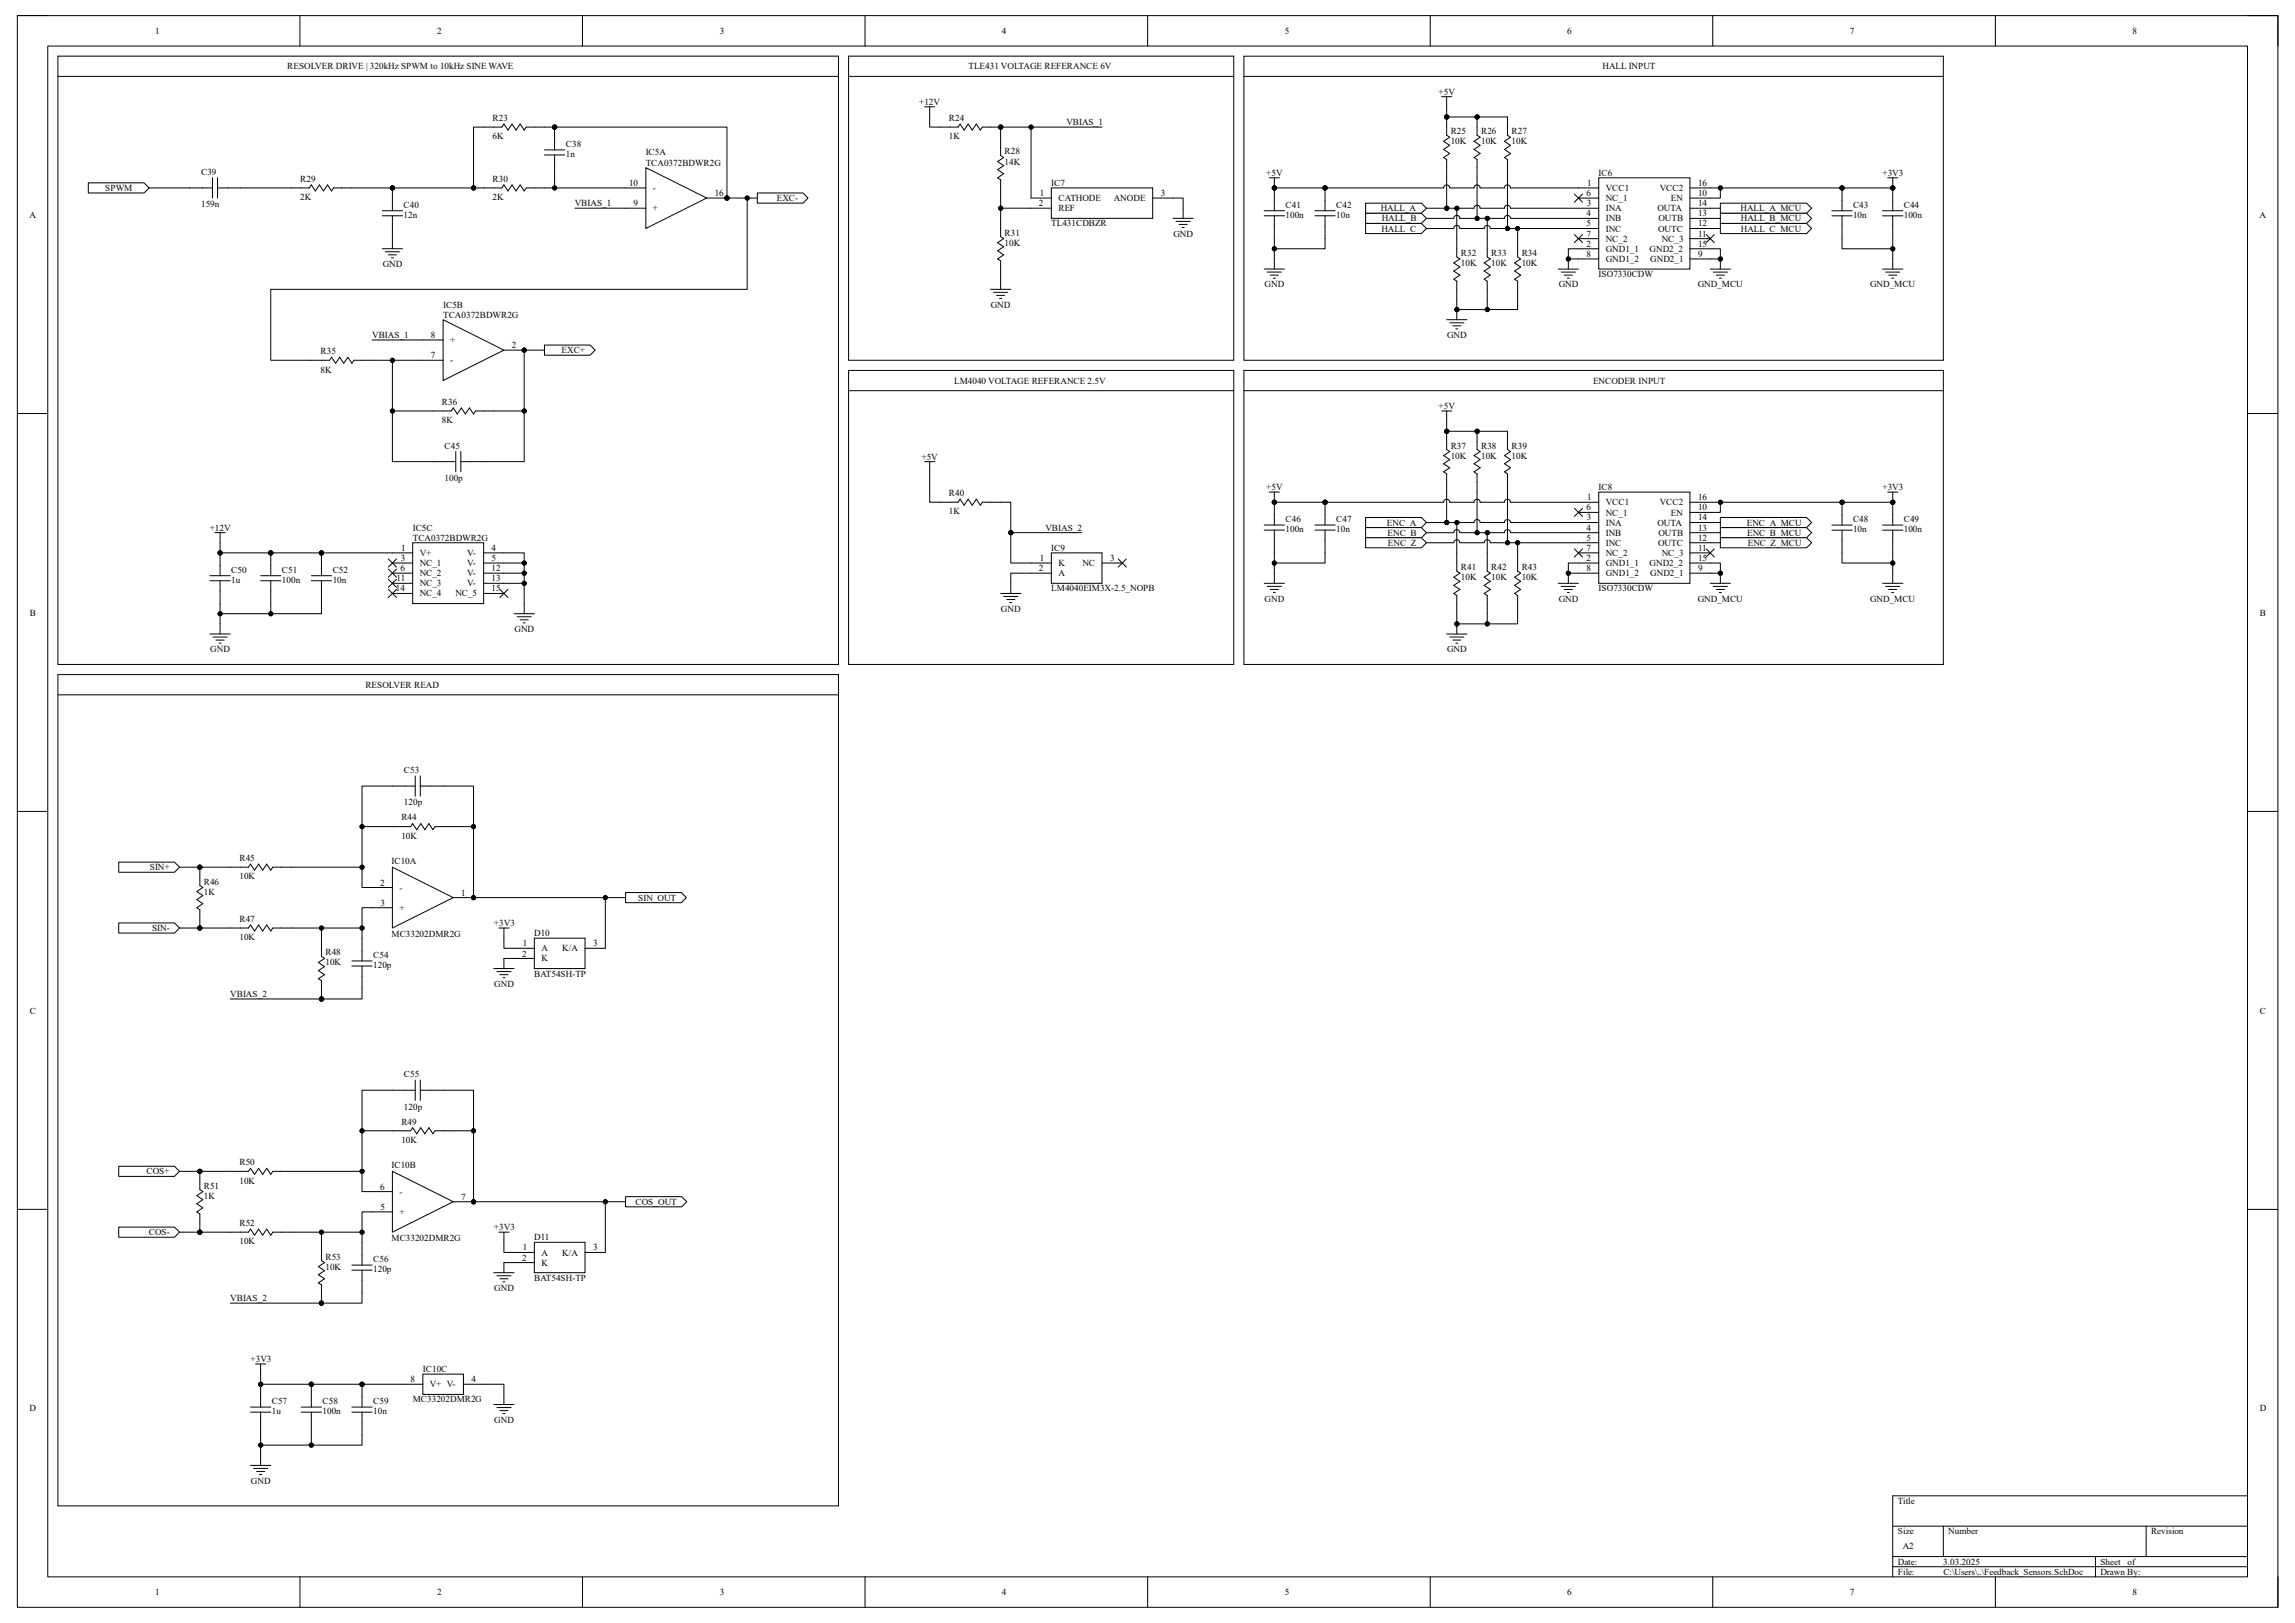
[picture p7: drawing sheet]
<svg xmlns="http://www.w3.org/2000/svg" width="297mm" height="210mm" viewBox="0 0 297 210" stroke-linecap="round" stroke-linejoin="round" font-family="sans-serif">
<defs><g id="words">
<g font-size="1.2">
<text x="20.1" y="4.4">1</text>
<text x="56.6" y="4.4">2</text>
<text x="93.2" y="4.4">3</text>
<text x="129.7" y="4.4">4</text>
<text x="166.3" y="4.4">5</text>
<text x="202.8" y="4.4">6</text>
<text x="239.4" y="4.4">7</text>
<text x="276" y="4.4">8</text>
<text x="37.2" y="9">RESOLVER DRIVE | 320kHz SPWM to 10kHz SINE WAVE</text>
<text x="125.3" y="9">TLE431 VOLTAGE REFERANCE 6V</text>
<text x="207.4" y="9">HALL INPUT</text>
<text x="63.8" y="15.7">R23</text>
<text x="119" y="13.5">+12V</text>
<text x="122.8" y="15.7">R24</text>
<text x="138" y="16.2">VBIAS_1</text>
<text x="186.2" y="12.2">+5V</text>
<text x="187.7" y="17.4">R25</text>
<text x="191.7" y="17.4">R26</text>
<text x="195.6" y="17.4">R27</text>
<text x="26" y="22.6">C39</text>
<text x="38.9" y="23.5">R29</text>
<text x="63.8" y="23.5">R30</text>
<text x="63.8" y="18">6K</text>
<text x="73.2" y="19">C38</text>
<text x="73.2" y="20.3">1n</text>
<text x="83.6" y="20.1">IC5A</text>
<text x="83.6" y="21.4">TCA0372BDWR2G</text>
<text x="122.8" y="18">1K</text>
<text x="130" y="20">R28</text>
<text x="130" y="21.3">14K</text>
<text x="163.9" y="22.7">+5V</text>
<text x="187.7" y="18.7">10K</text>
<text x="191.7" y="18.7">10K</text>
<text x="195.6" y="18.7">10K</text>
<text x="206.9" y="22.7">IC6</text>
<text x="243.6" y="22.7">+3V3</text>
<text x="3.8" y="28.2">A</text>
<text x="13.6" y="24.7">SPWM</text>
<text x="26" y="26.8">159n</text>
<text x="38.9" y="25.9">2K</text>
<text x="52.2" y="26.9">C40</text>
<text x="52.2" y="28.2">12n</text>
<text x="63.8" y="25.9">2K</text>
<text x="74.4" y="26.7">VBIAS_1</text>
<text x="81.4" y="24">10</text>
<text x="82" y="26.7">9</text>
<text x="84.5" y="27.3">+</text>
<text x="84.5" y="24.7">-</text>
<text x="92.5" y="25.4">16</text>
<text x="100.5" y="26">EXC-</text>
<text x="134.5" y="26.7">2</text>
<text x="134.6" y="25.4">1</text>
<text x="136.1" y="24">IC7</text>
<text x="136.1" y="29.3">TL431CDBZR</text>
<text x="137" y="26">CATHODE</text>
<text x="137" y="27.3">REF</text>
<text x="144.1" y="26">ANODE</text>
<text x="150.2" y="25.4">3</text>
<text x="166.4" y="26.9">C41</text>
<text x="166.4" y="28.2">100n</text>
<text x="172.9" y="26.9">C42</text>
<text x="172.9" y="28.2">10n</text>
<text x="178.7" y="27.3">HALL_A</text>
<text x="178.8" y="30">HALL_C</text>
<text x="178.8" y="28.7">HALL_B</text>
<text x="205.3" y="28">4</text>
<text x="205.3" y="29.3">5</text>
<text x="205.3" y="25.4">6</text>
<text x="205.4" y="26.7">3</text>
<text x="205.4" y="24">1</text>
<text x="207.8" y="24.7">VCC1</text>
<text x="207.8" y="27.3">INA</text>
<text x="207.8" y="28.7">INB</text>
<text x="207.8" y="30">INC</text>
<text x="207.8" y="26">NC_1</text>
<text x="214.5" y="27.3">OUTA</text>
<text x="214.6" y="30">OUTC</text>
<text x="214.6" y="28.7">OUTB</text>
<text x="214.8" y="24.7">VCC2</text>
<text x="216.2" y="26">EN</text>
<text x="219.8" y="24">16</text>
<text x="219.8" y="26.7">14</text>
<text x="219.8" y="28">13</text>
<text x="219.8" y="29.3">12</text>
<text x="219.8" y="25.4">10</text>
<text x="225.3" y="27.3">HALL_A_MCU</text>
<text x="225.3" y="28.7">HALL_B_MCU</text>
<text x="225.3" y="30">HALL_C_MCU</text>
<text x="239.8" y="26.9">C43</text>
<text x="239.8" y="28.2">10n</text>
<text x="246.4" y="26.9">C44</text>
<text x="246.4" y="28.2">100n</text>
<text x="292.4" y="28.2">A</text>
<text x="49.5" y="34.5">GND</text>
<text x="130" y="30.5">R31</text>
<text x="130" y="31.8">10K</text>
<text x="151.8" y="30.6">GND</text>
<text x="189.1" y="33.1">R32</text>
<text x="189.1" y="34.4">10K</text>
<text x="193" y="33.1">R33</text>
<text x="193" y="34.4">10K</text>
<text x="196.9" y="33.1">R34</text>
<text x="196.9" y="34.4">10K</text>
<text x="205.3" y="31.9">2</text>
<text x="205.3" y="30.6">7</text>
<text x="205.3" y="33.2">8</text>
<text x="206.9" y="35.9">ISO7330CDW</text>
<text x="207.8" y="32.6">GND1_1</text>
<text x="207.8" y="31.3">NC_2</text>
<text x="207.8" y="33.9">GND1_2</text>
<text x="213.5" y="32.6">GND2_2</text>
<text x="213.6" y="33.9">GND2_1</text>
<text x="215.1" y="31.3">NC_3</text>
<text x="219.8" y="31.9">15</text>
<text x="219.8" y="30.6">11</text>
<text x="219.8" y="33.2">9</text>
<text x="57.4" y="39.8">IC5B</text>
<text x="57.4" y="41.1">TCA0372BDWR2G</text>
<text x="128.2" y="39.8">GND</text>
<text x="163.7" y="37.2">GND</text>
<text x="201.7" y="37.2">GND</text>
<text x="219.7" y="37.2">GND_MCU</text>
<text x="242" y="37.2">GND_MCU</text>
<text x="41.5" y="45.8">R35</text>
<text x="48.2" y="43.7">VBIAS_1</text>
<text x="55.8" y="43.7">8</text>
<text x="55.8" y="46.4">7</text>
<text x="58.3" y="44.4">+</text>
<text x="58.3" y="47">-</text>
<text x="66.3" y="45">2</text>
<text x="72.7" y="45.7">EXC+</text>
<text x="187.3" y="43.7">GND</text>
<text x="41.5" y="48.2">8K</text>
<text x="57.2" y="52.4">R36</text>
<text x="123.5" y="49.7">LM4040 VOLTAGE REFERANCE 2.5V</text>
<text x="186.2" y="52.9">+5V</text>
<text x="206.2" y="49.7">ENCODER INPUT</text>
<text x="57.2" y="54.8">8K</text>
<text x="57.5" y="58">C45</text>
<text x="119.3" y="59.5">+5V</text>
<text x="187.7" y="58">R37</text>
<text x="187.7" y="59.4">10K</text>
<text x="191.7" y="58">R38</text>
<text x="191.7" y="59.4">10K</text>
<text x="195.6" y="58">R39</text>
<text x="195.6" y="59.4">10K</text>
<text x="57.5" y="62.2">100p</text>
<text x="122.8" y="64.2">R40</text>
<text x="163.9" y="63.4">+5V</text>
<text x="205.4" y="64.7">1</text>
<text x="206.9" y="63.4">IC8</text>
<text x="207.8" y="65.4">VCC1</text>
<text x="214.8" y="65.4">VCC2</text>
<text x="219.8" y="64.7">16</text>
<text x="243.6" y="63.4">+3V3</text>
<text x="27.1" y="68.7">+12V</text>
<text x="51.9" y="71.3">1</text>
<text x="53.4" y="68.7">IC5C</text>
<text x="53.4" y="70">TCA0372BDWR2G</text>
<text x="54.3" y="71.9">V+</text>
<text x="60.5" y="71.9">V-</text>
<text x="63.6" y="71.3">4</text>
<text x="122.8" y="66.5">1K</text>
<text x="135.3" y="68.7">VBIAS_2</text>
<text x="136.1" y="71.3">IC9</text>
<text x="166.4" y="67.6">C46</text>
<text x="166.4" y="68.9">100n</text>
<text x="172.9" y="67.6">C47</text>
<text x="172.9" y="68.9">10n</text>
<text x="179.5" y="68">ENC_A</text>
<text x="179.6" y="69.3">ENC_B</text>
<text x="179.6" y="70.6">ENC_Z</text>
<text x="205.3" y="68.7">4</text>
<text x="205.3" y="70">5</text>
<text x="205.3" y="66">6</text>
<text x="205.3" y="71.3">7</text>
<text x="205.4" y="67.4">3</text>
<text x="207.8" y="68">INA</text>
<text x="207.8" y="69.3">INB</text>
<text x="207.8" y="70.6">INC</text>
<text x="207.8" y="66.7">NC_1</text>
<text x="207.8" y="71.9">NC_2</text>
<text x="214.5" y="68">OUTA</text>
<text x="214.6" y="70.6">OUTC</text>
<text x="214.6" y="69.3">OUTB</text>
<text x="215.1" y="71.9">NC_3</text>
<text x="216.2" y="66.7">EN</text>
<text x="219.8" y="67.4">14</text>
<text x="219.8" y="68.7">13</text>
<text x="219.8" y="70">12</text>
<text x="219.8" y="71.3">11</text>
<text x="219.8" y="66">10</text>
<text x="226.1" y="68">ENC_A_MCU</text>
<text x="226.1" y="69.3">ENC_B_MCU</text>
<text x="226.2" y="70.6">ENC_Z_MCU</text>
<text x="239.8" y="67.6">C48</text>
<text x="239.8" y="68.9">10n</text>
<text x="246.4" y="67.6">C49</text>
<text x="246.4" y="68.9">100n</text>
<text x="29.9" y="74.1">C50</text>
<text x="29.9" y="75.4">1u</text>
<text x="36.5" y="74.1">C51</text>
<text x="36.5" y="75.4">100n</text>
<text x="43.1" y="74.1">C52</text>
<text x="43.1" y="75.4">10n</text>
<text x="51.2" y="76.5">14</text>
<text x="51.3" y="75.2">11</text>
<text x="51.8" y="73.9">6</text>
<text x="51.9" y="72.6">3</text>
<text x="54.3" y="73.2">NC_1</text>
<text x="54.3" y="74.5">NC_2</text>
<text x="54.3" y="77.2">NC_4</text>
<text x="54.3" y="75.9">NC_3</text>
<text x="58.9" y="77.2">NC_5</text>
<text x="60.5" y="73.2">V-</text>
<text x="60.5" y="75.9">V-</text>
<text x="60.5" y="74.5">V-</text>
<text x="63.6" y="72.6">5</text>
<text x="63.6" y="76.5">15</text>
<text x="63.6" y="75.2">13</text>
<text x="63.6" y="73.9">12</text>
<text x="134.5" y="73.9">2</text>
<text x="134.6" y="72.6">1</text>
<text x="136.1" y="76.5">LM4040EIM3X-2.5_NOPB</text>
<text x="137" y="73.2">K</text>
<text x="137" y="74.5">A</text>
<text x="140.1" y="73.2">NC</text>
<text x="143.7" y="72.6">3</text>
<text x="163.7" y="77.9">GND</text>
<text x="189.1" y="73.8">R41</text>
<text x="189.1" y="75.1">10K</text>
<text x="193" y="73.8">R42</text>
<text x="193" y="75.1">10K</text>
<text x="196.9" y="73.8">R43</text>
<text x="196.9" y="75.1">10K</text>
<text x="201.7" y="77.9">GND</text>
<text x="205.3" y="72.6">2</text>
<text x="205.3" y="73.9">8</text>
<text x="206.9" y="76.5">ISO7330CDW</text>
<text x="207.8" y="73.2">GND1_1</text>
<text x="207.8" y="74.5">GND1_2</text>
<text x="213.5" y="73.2">GND2_2</text>
<text x="213.6" y="74.5">GND2_1</text>
<text x="219.7" y="77.9">GND_MCU</text>
<text x="219.8" y="72.6">15</text>
<text x="219.8" y="73.9">9</text>
<text x="242" y="77.9">GND_MCU</text>
<text x="3.9" y="79.7">B</text>
<text x="66.6" y="81.8">GND</text>
<text x="129.5" y="79.2">GND</text>
<text x="292.5" y="79.7">B</text>
<text x="27.2" y="84.4">GND</text>
<text x="47.3" y="89">RESOLVER READ</text>
<text x="187.3" y="84.4">GND</text>
<text x="52.3" y="100">C53</text>
<text x="51.9" y="106.2">R44</text>
<text x="52.3" y="104.2">120p</text>
<text x="19.4" y="112.6">SIN+</text>
<text x="31" y="111.4">R45</text>
<text x="31" y="113.8">10K</text>
<text x="50.7" y="111.8">IC10A</text>
<text x="51.9" y="108.5">10K</text>
<text x="26.4" y="114.5">R46</text>
<text x="26.4" y="115.8">1K</text>
<text x="31" y="119.3">R47</text>
<text x="49.2" y="114.6">2</text>
<text x="49.2" y="117.2">3</text>
<text x="51.7" y="115.2">-</text>
<text x="51.7" y="117.9">+</text>
<text x="59.7" y="115.9">1</text>
<text x="63.9" y="119.8">+3V3</text>
<text x="82.6" y="116.5">SIN_OUT</text>
<text x="19.7" y="120.5">SIN-</text>
<text x="31" y="121.7">10K</text>
<text x="42.1" y="123.6">R48</text>
<text x="42.1" y="124.9">10K</text>
<text x="48.3" y="124">C54</text>
<text x="48.3" y="125.3">120p</text>
<text x="50.7" y="121.3">MC33202DMR2G</text>
<text x="67.6" y="123.8">2</text>
<text x="67.6" y="122.5">1</text>
<text x="69.1" y="121.2">D10</text>
<text x="70.1" y="123.1">A</text>
<text x="70.1" y="124.4">K</text>
<text x="72.8" y="123.1">K/A</text>
<text x="76.8" y="122.5">3</text>
<text x="3.9" y="131.1">C</text>
<text x="29.8" y="129">VBIAS_2</text>
<text x="64" y="127.7">GND</text>
<text x="69.1" y="126.4">BAT54SH-TP</text>
<text x="292.4" y="131.1">C</text>
<text x="52.3" y="139.4">C55</text>
<text x="52.3" y="143.6">120p</text>
<text x="51.9" y="145.5">R49</text>
<text x="51.9" y="147.9">10K</text>
<text x="19" y="152">COS+</text>
<text x="26.4" y="153.8">R51</text>
<text x="26.4" y="155.1">1K</text>
<text x="31" y="150.8">R50</text>
<text x="31" y="153.2">10K</text>
<text x="49.2" y="153.9">6</text>
<text x="50.7" y="151.2">IC10B</text>
<text x="51.7" y="154.6">-</text>
<text x="59.7" y="155.2">7</text>
<text x="82.3" y="155.9">COS_OUT</text>
<text x="19.3" y="159.9">COS-</text>
<text x="31" y="158.7">R52</text>
<text x="31" y="161">10K</text>
<text x="49.2" y="156.5">5</text>
<text x="50.7" y="160.6">MC33202DMR2G</text>
<text x="51.7" y="157.2">+</text>
<text x="63.9" y="159.2">+3V3</text>
<text x="67.6" y="161.8">1</text>
<text x="69.1" y="160.5">D11</text>
<text x="76.8" y="161.8">3</text>
<text x="42.1" y="163">R53</text>
<text x="42.1" y="164.3">10K</text>
<text x="48.3" y="163.3">C56</text>
<text x="48.3" y="164.6">120p</text>
<text x="64" y="167">GND</text>
<text x="67.6" y="163.1">2</text>
<text x="69.1" y="165.7">BAT54SH-TP</text>
<text x="70.1" y="162.5">A</text>
<text x="70.1" y="163.8">K</text>
<text x="72.8" y="162.5">K/A</text>
<text x="29.8" y="168.4">VBIAS_2</text>
<text x="32.4" y="176.2">+3V3</text>
<text x="53.1" y="178.9">8</text>
<text x="54.7" y="177.5">IC10C</text>
<text x="55.6" y="179.5">V+ V-</text>
<text x="61" y="178.9">4</text>
<text x="3.8" y="182.6">D</text>
<text x="35.2" y="181.7">C57</text>
<text x="35.2" y="183">1u</text>
<text x="41.7" y="181.7">C58</text>
<text x="41.7" y="183">100n</text>
<text x="48.3" y="181.7">C59</text>
<text x="48.3" y="183">10n</text>
<text x="53.4" y="181.5">MC33202DMR2G</text>
<text x="64" y="184.1">GND</text>
<text x="292.4" y="182.6">D</text>
<text x="32.5" y="192">GND</text>
<text x="245.6" y="194.6">Title</text>
<text x="245.6" y="198.5">Size</text>
<text x="245.6" y="202.5">Date:</text>
<text x="245.6" y="203.8">File:</text>
<text x="246.3" y="200.5">A2</text>
<text x="251.5" y="202.5">3.03.2025</text>
<text x="251.5" y="203.8">C:\Users\..\Feedback_Sensors.SchDoc</text>
<text x="252.1" y="198.5">Number</text>
<text x="271.8" y="203.8">Drawn By:</text>
<text x="271.8" y="202.5">Sheet</text>
<text x="275.3" y="202.5">of</text>
<text x="278.4" y="198.5">Revision</text>
<text x="20.1" y="206.4">1</text>
<text x="56.6" y="206.4">2</text>
<text x="93.2" y="206.4">3</text>
<text x="129.7" y="206.4">4</text>
<text x="166.3" y="206.4">5</text>
<text x="202.8" y="206.4">6</text>
<text x="239.4" y="206.4">7</text>
<text x="276" y="206.4">8</text>
</g>
</g></defs>
<g fill="none" stroke="#000" stroke-width=".13">
<path d="M2.2 2h292.6v206h-292.6zM2.2 2h4M6.2 6h284.7v198h-284.7zM38.8 2v4M75.4 2v4M112 2v4M148.5 2v4M185.1 2v4M221.7 2v4M258.2 2v4M290.9 2h3.9v4M2.2 53.5h4"/>
<path d="M290.9 53.5h3.9M27.8 68.9h1.3M28.5 68.9v1.3M27.2 82h2.6M27.6 82.4h1.8M28 82.8h1M28.4 83.2h.2M28.5 80.7v1.3M2.2 105h4M290.9 105h3.9M2.2 156.5h4M290.9 156.5h3.9"/>
<path d="M245 197.5h45.9M251.5 197.5v3.9M277.7 197.5v3.9M290.9 193.6h-45.9v10.4M38.8 204v4M75.4 204v4M112 204v4M148.5 204v4M185.1 204v4M221.7 204v4M245 201.4h45.9M245 202.7h45.9"/>
<path d="M258.2 204v4M271.2 201.4v2.6M294.8 204v4"/>
</g>
<path d="M98 25h5.9l.7 .6-.7 .7h-5.9z" fill-rule="evenodd" fill="#fff"/>
<path d="M49.5 32.2h2.6M49.9 32.6h1.8M50.3 33h1M50.7 33.4h.2M50.8 30.9v1.3M98 25h5.9l.7 .6-.7 .7h-5.9z" fill="none" stroke="#000" stroke-width=".13"/>
<path d="M11.4 23.7h7.2l.7 .6-.7 .7h-7.2z" fill-rule="evenodd" fill="#fff"/>
<path d="M11.4 23.7h7.2l.7 .6-.7 .7h-7.2z" fill="none" stroke="#000" stroke-width=".13"/>
<path d="M70.5 44.7h5.9l.6 .6-.6 .7h-5.9z" fill-rule="evenodd" fill="#fff"/>
<g fill="none" stroke="#000" stroke-width=".13">
<path d="M7.5 7.3h101v78.7h-101zM7.5 9.9h101M109.8 7.3h49.9v39.3h-49.9zM109.8 9.9h49.9M119.7 13.8h1.3M120.3 13.8v1.3M128.2 37.4h2.6M128.6 37.8h1.8M129 38.2h1M129.4 38.6h.2M129.5 36.1v1.3M151.8 28.3h2.6"/>
<path d="M152.2 28.6h1.8M152.6 29h1M153 29.4h.2M153.1 26.9v1.4M70.5 44.7h5.9l.6 .6-.6 .7h-5.9zM50.3 72.3l1 1.1M50.3 73.6l1 1.1M50.3 75l1 1M50.3 76.3l1 1M51.3 72.3l-1 1.1M51.3 73.6l-1 1.1M51.3 75l-1 1"/>
<path d="M51.3 76.3l-1 1M64.7 76.3l1 1M65.7 76.3l-1 1M66.5 79.4h2.7M66.9 79.8h1.9M67.8 78.1v1.3M67.3 80.2h1.1M67.7 80.6h.3"/>
</g>
<path d="M15.4 111.6h7.2l.6 .6-.6 .7h-7.2z" fill-rule="evenodd" fill="#fff"/>
<path d="M15.4 111.6h7.2l.6 .6-.6 .7h-7.2z" fill="none" stroke="#000" stroke-width=".13"/>
<path d="M15.4 119.4h7.2l.6 .7-.6 .6h-7.2z" fill-rule="evenodd" fill="#fff"/>
<path d="M15.4 119.4h7.2l.6 .7-.6 .6h-7.2zM63.9 125.3h2.6M64.3 125.7h1.8M64.6 120.1h1.3M64.7 126.1h1M65.1 126.5h.2M65.2 120.1v1.3M65.2 124v1.3" fill="none" stroke="#000" stroke-width=".13"/>
<path d="M81 115.5h7.2l.6 .7-.6 .6h-7.2z" fill-rule="evenodd" fill="#fff"/>
<path d="M81 115.5h7.2l.6 .7-.6 .6h-7.2z" fill="none" stroke="#000" stroke-width=".13"/>
<path d="M15.4 150.9h7.2l.6 .7-.6 .6h-7.2z" fill-rule="evenodd" fill="#fff"/>
<path d="M15.4 150.9h7.2l.6 .7-.6 .6h-7.2z" fill="none" stroke="#000" stroke-width=".13"/>
<path d="M15.4 158.8h7.2l.6 .6-.6 .7h-7.2z" fill-rule="evenodd" fill="#fff"/>
<path d="M15.4 158.8h7.2l.6 .6-.6 .7h-7.2zM64.6 159.4h1.3M65.2 159.4v1.4M63.9 164.7h2.6M64.3 165.1h1.8M64.7 165.5h1M65.1 165.9h.2M65.2 163.4v1.3" fill="none" stroke="#000" stroke-width=".13"/>
<path d="M81 154.9h7.2l.7 .6-.7 .7h-7.2z" fill-rule="evenodd" fill="#fff"/>
<g fill="none" stroke="#000" stroke-width=".13">
<path d="M186.6 12.5h1.3M187.2 12.5v1.3M163.6 34.8h2.6M164 35.2h1.8M164.3 23h1.3M164.4 35.6h1M164.8 36h.3M164.9 23v1.3M164.9 33.5v1.3M201.7 34.8h2.6M202 35.2h1.9M202.4 35.6h1.1"/>
<path d="M202.8 36h.3M203 33.5v1.3M203.8 25.1l1 1.1M203.8 30.4l1 1M204.8 25.1l-1 1.1M204.8 30.4l-1 1M220.8 30.4l1.1 1M221.9 30.4l-1.1 1M109.8 47.9h49.9v38.1h-49.9zM109.8 50.6h49.9M119.7 59.7h1.3M120.3 59.7v1.3"/>
<path d="M187.2 41.4h2.6M187.6 41.8h1.9M188 42.2h1.1M188.4 42.6h.3M188.5 40.1v1.3M129.5 76.8h2.6M129.9 77.2h1.8M130.3 77.6h1M130.7 78h.2M130.8 75.5v1.3M144.7 72.3l1.1 1.1M145.8 72.3l-1.1 1.1"/>
<path d="M7.5 87.3h101v107.6h-101zM7.5 89.9h101M81 154.9h7.2l.7 .6-.7 .7h-7.2zM33.1 176.5h1.3M33.7 176.5v1.3M32.4 189.6h2.6M32.8 190h1.8M33.2 190.4h1.1M33.6 190.8h.3M33.7 188.3v1.3M63.9 181.7h2.6M64.3 182.1h1.8"/>
<path d="M64.7 182.5h1M65.1 182.9h.3M65.2 180.4v1.3"/>
<circle cx="164.9" cy="24.3" r=".26"/>
<circle cx="203" cy="33.5" r=".26"/>
<circle cx="188.5" cy="40.1" r=".26"/>
</g>
<g fill="#000">
<circle cx="164.9" cy="24.3" r=".26"/>
<circle cx="203" cy="33.5" r=".26"/>
<circle cx="188.5" cy="40.1" r=".26"/>
</g>
<path d="M176.7 26.3h7.2l.7 .6-.7 .7h-7.2z" fill-rule="evenodd" fill="#fff"/>
<path d="M176.7 26.3h7.2l.7 .6-.7 .7h-7.2z" fill="none" stroke="#000" stroke-width=".13"/>
<path d="M176.7 27.6h7.2l.7 .7-.7 .6h-7.2z" fill-rule="evenodd" fill="#fff"/>
<path d="M176.7 27.6h7.2l.7 .7-.7 .6h-7.2z" fill="none" stroke="#000" stroke-width=".13"/>
<path d="M176.7 28.9h7.2l.7 .7-.7 .6h-7.2z" fill-rule="evenodd" fill="#fff"/>
<g fill="none" stroke="#000" stroke-width=".13">
<path d="M176.7 28.9h7.2l.7 .7-.7 .6h-7.2zM243.6 34.8h2.7M244 35.2h1.9M244.3 23h1.3M244.4 35.6h1.1M244.8 36h.3M245 23v1.3M245 33.5v1.3"/>
<circle cx="244.9" cy="24.3" r=".26"/>
</g>
<circle cx="244.9" cy="24.3" r=".26" fill="#000"/>
<path d="M222.6 26.3h11.2l.7 .6-.7 .7h-11.2z" fill-rule="evenodd" fill="#fff"/>
<path d="M222.6 26.3h11.2l.7 .6-.7 .7h-11.2z" fill="none" stroke="#000" stroke-width=".13"/>
<path d="M222.6 27.6h11.2l.7 .7-.7 .6h-11.2z" fill-rule="evenodd" fill="#fff"/>
<path d="M222.6 27.6h11.2l.7 .7-.7 .6h-11.2z" fill="none" stroke="#000" stroke-width=".13"/>
<path d="M222.6 28.9h11.2l.7 .7-.7 .6h-11.2z" fill-rule="evenodd" fill="#fff"/>
<g fill="none" stroke="#000" stroke-width=".13">
<path d="M161 7.3h90.5v39.3h-90.5zM161 9.9h90.5M221.3 34.8h2.7M221.7 35.2h1.9M222.1 35.6h1.1M222.5 36h.3M222.6 28.9h11.2l.7 .7-.7 .6h-11.2zM222.6 33.5v1.3M161 47.9h90.5v38.1h-90.5zM161 50.6h90.5M186.6 53.2h1.3M187.2 53.2v1.3"/>
<path d="M163.6 75.5h2.6M164 75.9h1.8M164.3 63.7h1.3M164.4 76.3h1M164.8 76.7h.3M164.9 63.7v1.3M164.9 74.2v1.3M201.7 75.5h2.6M202 75.9h1.9M202.4 76.3h1.1M202.8 76.7h.3M203 74.2v1.3"/>
<path d="M203.8 65.8l1 1M203.8 71l1 1.1M204.8 65.8l-1 1M204.8 71l-1 1.1M220.8 71l1.1 1.1M221.9 71l-1.1 1.1M187.2 82h2.6M187.6 82.4h1.9M188 82.8h1.1M188.4 83.2h.3M188.5 80.7v1.3"/>
<circle cx="222.7" cy="33.5" r=".26"/>
<circle cx="164.9" cy="65" r=".26"/>
<circle cx="203" cy="74.2" r=".26"/>
<circle cx="188.5" cy="80.7" r=".26"/>
</g>
<g fill="#000">
<circle cx="222.7" cy="33.5" r=".26"/>
<circle cx="164.9" cy="65" r=".26"/>
<circle cx="203" cy="74.2" r=".26"/>
<circle cx="188.5" cy="80.7" r=".26"/>
</g>
<path d="M176.7 67h7.2l.7 .6-.7 .7h-7.2z" fill-rule="evenodd" fill="#fff"/>
<path d="M176.7 67h7.2l.7 .6-.7 .7h-7.2z" fill="none" stroke="#000" stroke-width=".13"/>
<path d="M176.7 68.3h7.2l.7 .6-.7 .7h-7.2z" fill-rule="evenodd" fill="#fff"/>
<path d="M176.7 68.3h7.2l.7 .6-.7 .7h-7.2z" fill="none" stroke="#000" stroke-width=".13"/>
<path d="M176.7 69.6h7.2l.7 .6-.7 .7h-7.2z" fill-rule="evenodd" fill="#fff"/>
<g fill="none" stroke="#000" stroke-width=".13">
<path d="M176.7 69.6h7.2l.7 .6-.7 .7h-7.2zM243.6 75.5h2.7M244 75.9h1.9M244.3 63.7h1.3M244.4 76.3h1.1M244.8 76.7h.3M245 63.7v1.3M245 74.2v1.3"/>
<circle cx="244.9" cy="65" r=".26"/>
</g>
<circle cx="244.9" cy="65" r=".26" fill="#000"/>
<path d="M222.6 67h11.2l.7 .6-.7 .7h-11.2z" fill-rule="evenodd" fill="#fff"/>
<path d="M222.6 67h11.2l.7 .6-.7 .7h-11.2z" fill="none" stroke="#000" stroke-width=".13"/>
<path d="M222.6 68.3h11.2l.7 .6-.7 .7h-11.2z" fill-rule="evenodd" fill="#fff"/>
<path d="M222.6 68.3h11.2l.7 .6-.7 .7h-11.2z" fill="none" stroke="#000" stroke-width=".13"/>
<path d="M222.6 69.6h11.2l.7 .6-.7 .7h-11.2z" fill-rule="evenodd" fill="#fff"/>
<g fill="none" stroke="#000" stroke-width=".13">
<path d="M70.5 19.4h2.6M71.8 16.4h-3.7l-.3 .4-.5-.7-.5 .7-.5-.7-.6 .7-.5-.7-.2 .3h-3.7v7.9M71.8 16.4v3M71.8 16.4h22.3v9.2M120.3 15.1v1.3h3.7l.3-.3 .5 .7 .5-.7 .5 .7 .5-.7 .6 .7 .2-.4h2.4M129.5 16.4v3.7l.4 .3-.8 .5 .8 .5-.8 .6 .8 .5-.8 .5 .4 .3v3.6h3.9M129.5 16.4h13.1M133.4 16.4v9.2M187.2 15.1h7.9v2.4l.4 .3-.8 .5 .8 .5-.8 .5 .8 .6-.8 .5 .4 .2v9M187.2 13.8v3.7l.4 .3-.8 .5 .8 .5-.8 .5 .8 .6-.8 .5 .4 .2v6.3M191.2 15.1v2.4l.4 .3-.8 .5 .8 .5-.8 .5 .8 .6-.8 .5 .4 .2v7.7M19.3 24.3h8.2"/>
<path d="M27.5 23v2.6M28.2 23v2.6M49.5 27.9h2.6M49.5 27.3h2.6M50.8 24.3v3M50.8 27.9v3M70.5 20.1h2.6M71.8 20.1v4.2h-3.7l-.3 .4-.5-.8-.5 .8-.5-.8-.6 .8-.5-.8-.2 .4h-21.8l-.3 .4-.5-.8-.5 .8-.6-.8-.5 .8-.5-.8-.3 .4h-11.8M71.8 24.3h9.2M74.4 26.9h6.6M91.5 25.6h2.6M94.1 25.6h3.9"/>
<path d="M96.7 25.6v11.8h-61.7v9.2h7.7l.2-.4 .5 .8 .6-.8 .5 .8 .5-.8 .5 .8 .3-.4h8.9M129.5 26.9v3.7l.4 .3-.8 .5 .8 .5-.8 .6 .8 .5-.8 .5 .4 .3v2.3M151.8 25.6h1.3v1.3M163.6 27.9h2.6M163.6 27.3h2.6M164.9 27.9v4.3M170.2 27.9h2.6M170.2 27.3h2.6M171.5 27.9v4.3h-6.6v1.3M171.5 24.3v3M184.6 28.3h3.5a.4 .4 0 0 1 .4-.4 .4 .4 0 0 1 .4 .4h5.8a.4 .4 0 0 1 .4-.4 .4 .4 0 0 1 .4 .4h8.8M184.6 29.6h3.5a.4 .4 0 0 1 .4-.4 .4 .4 0 0 1 .4 .4h3.2a.4 .4 0 0 1 .4-.4 .4 .4 0 0 1 .4 .4h11.4"/>
<path d="M184.6 26.9h2.6M187.2 26.9h3.6a.4 .4 0 0 1 .4-.3 .4 .4 0 0 1 .4 .3h3.1a.39 .39 0 0 1 .4-.4 .39 .39 0 0 1 .4 .4h8.8M188.5 26.9v6.3l.4 .3-.8 .5 .8 .6-.8 .5 .8 .5-.8 .5 .4 .3v3.7h7.9v-3.7l-.4-.3 .8-.5-.8-.5 .8-.5-.8-.6 .8-.5-.4-.3v-3.6M192.5 28.3v4.9l.4 .3-.8 .5 .8 .6-.8 .5 .8 .5-.8 .5 .4 .3v3.7M204.3 32.2h-1.3v1.3h1.3M204.3 24.3h-8.8a.4 .4 0 0 0-.4-.4 .4 .4 0 0 0-.4 .4h-3.1a.4 .4 0 0 0-.4-.4 .4 .4 0 0 0-.4 .4h-3.2a.4 .4 0 0 0-.4-.4 .4 .4 0 0 0-.4 .4h-21.9v3M221.3 24.3h17.1M221.3 32.2h1.3v1.3h-1.3M221.3 26.9h1.3M221.3 28.3h1.3M221.3 29.6h1.3M222.6 24.3v1.3h-1.3"/>
<path d="M237.1 27.9h2.6M237.1 27.3h2.6M238.4 27.9v4.3h6.6v1.3M238.4 24.3h6.6v3M238.4 24.3v3M243.6 27.9h2.7M243.6 27.3h2.7M245 27.9v4.3M48.2 44h6.5M50.8 46.6v13.1h8.2M50.8 53.2h7.6l.3-.4 .5 .8 .5-.8 .5 .8 .6-.8 .5 .8 .2-.4h6.3M59 58.4v2.6"/>
<path d="M59.6 59.7h3M59.6 58.4v2.6M187.2 55.8h7.9v2.4l.4 .2-.8 .5 .8 .6-.8 .5 .8 .5-.8 .6 .4 .2v8.9M187.2 54.5v3.7l.4 .2-.8 .5 .8 .6-.8 .5 .8 .5-.8 .6 .4 .2v6.3M191.2 55.8v2.4l.4 .2-.8 .5 .8 .6-.8 .5 .8 .5-.8 .6 .4 .2v7.6M27.2 74.5h2.6M27.2 75.2h2.6M28.5 70.2v1.3h6.5M28.5 71.5v3M28.5 75.2v4.2M33.7 74.5h2.7M33.7 75.2h2.7"/>
<path d="M35 71.5h15.8M35 71.5v3M35 75.2v4.2M40.3 74.5h2.6M40.3 75.2h2.6M41.6 75.2v4.2h-13.1v1.3M41.6 71.5v3M65.2 71.5h2.6v6.6M65.2 75.5h2.6M65.2 74.2h2.6M65.2 72.9h2.6M120.3 61v4h3.7l.3-.4 .5 .8 .5-.8 .5 .8 .5-.8 .6 .8 .2-.4h3.7v3.9"/>
<path d="M130.8 68.9v4h2.6M130.8 68.9h9.2M133.4 74.2h-2.6v1.3M163.6 67.9h2.6M163.6 68.6h2.6M164.9 68.6v4.3M170.2 67.9h2.6M170.2 68.6h2.6M171.5 68.6v4.3h-6.6v1.3M171.5 65v2.9M184.6 68.9h3.5a.4 .4 0 0 1 .4-.4 .4 .4 0 0 1 .4 .4h5.8a.4 .4 0 0 1 .4-.4 .4 .4 0 0 1 .4 .4h8.8M184.6 70.2h3.5a.4 .4 0 0 1 .4-.4 .4 .4 0 0 1 .4 .4h3.2a.4 .4 0 0 1 .4-.4 .4 .4 0 0 1 .4 .4h11.4"/>
<path d="M184.6 67.6h2.6M187.2 67.6h3.6a.4 .4 0 0 1 .4-.4 .4 .4 0 0 1 .4 .4h3.1a.39 .39 0 0 1 .4-.4 .39 .39 0 0 1 .4 .4h8.8M188.5 67.6v6.3l.4 .3-.8 .5 .8 .5-.8 .5 .8 .6-.8 .5 .4 .3v3.6h7.9v-3.6l-.4-.3 .8-.5-.8-.6 .8-.5-.8-.5 .8-.5-.4-.3v-3.7M192.5 68.9v5l.4 .3-.8 .5 .8 .5-.8 .5 .8 .6-.8 .5 .4 .3v3.6M204.3 72.9h-1.3v1.3h1.3M204.3 65h-8.8a.4 .4 0 0 0-.4-.4 .4 .4 0 0 0-.4 .4h-3.1a.4 .4 0 0 0-.4-.4 .4 .4 0 0 0-.4 .4h-3.2a.4 .4 0 0 0-.4-.4 .4 .4 0 0 0-.4 .4h-21.9v2.9M221.3 65h17.1M221.3 72.9h1.3v1.3h-1.3M221.3 75.5h2.7M221.3 68.9h1.3M221.3 67.6h1.3M221.3 70.2h1.3"/>
<path d="M221.7 75.9h1.9M222.1 76.3h1.1M222.5 76.7h.3M222.6 69.6h11.2l.7 .6-.7 .7h-11.2zM222.6 65v1.3h-1.3M222.6 74.2v1.3M237.1 67.9h2.6M237.1 68.6h2.6M238.4 68.6v4.3h6.6v1.3M238.4 65h6.6v2.9M238.4 65v2.9M243.6 67.9h2.7"/>
<path d="M243.6 68.6h2.7M245 68.6v4.3M23.2 112.2h9l.2-.4 .5 .8 .6-.8 .5 .8 .5-.8 .5 .8 .3-.4h11.6v2.6h1.3M25.9 112.2v2.4l.4 .2-.8 .6 .8 .5-.8 .5 .8 .5-.8 .6 .4 .2v2.4M48.2 117.5h-1.3v2.6h-11.6l-.3 .4-.5-.8-.5 .8-.5-.8-.6 .8-.5-.8-.2 .4h-9M50.8 107h-3.9v5.2M53.7 101.7h-6.8v5.3M53.7 100.4v2.6M54.4 101.7h6.9v14.5h17v6.5M54.4 100.4v2.6M58.7 107h2.6M78.3 116.2h2.7"/>
<path d="M29.8 129.3h11.8M41.6 120.1v3.7l.4 .2-.8 .5 .8 .6-.8 .5 .8 .5-.8 .5 .4 .3v2.4M45.5 124.3h2.7M45.5 125h2.7M46.9 125v4.3h-5.3M46.9 120.1v4.2M53.7 139.8v2.6M54.4 139.8v2.6M65.2 121.4v1.3h1.3M65.2 124h1.3M23.2 151.6h9l.2-.4 .5 .8 .6-.8 .5 .8 .5-.8 .5 .8 .3-.4h11.6v2.6h1.3M25.9 151.6v2.3l.4 .3-.8 .5 .8 .5-.8 .6 .8 .5-.8 .5 .4 .3v2.3"/>
<path d="M41.6 159.4v3.7l.4 .3-.8 .5 .8 .5-.8 .6 .8 .5-.8 .5 .4 .3v2.3M46.9 159.4v4.3M48.2 156.8h-1.3v2.6h-11.6l-.3 .4-.5-.8-.5 .8-.5-.8-.6 .8-.5-.8-.2 .4h-9M53.7 141.1h-6.8v5.2M54.4 141.1h6.9v14.4h17v6.6M61.3 146.3h-5l-.3 .4-.5-.8-.5 .8-.5-.8-.6 .8-.5-.8-.3 .4h-6.2v5.3M78.3 155.5h2.7M29.8 168.6h11.8M33.7 177.8v1.3h6.6M33.7 179.1v3M40.3 179.1h11.8M40.3 179.1v3"/>
<path d="M45.5 163.7h2.7M45.5 164.4h2.7M46.9 164.4v4.2h-5.3M46.9 179.1v3M62.6 179.1h2.6v1.3M65.2 160.8v1.3h1.3M65.2 163.4h1.3M32.4 182.1h2.6M32.4 182.7h2.6M33.7 182.7v4.3M39 182.1h2.6M39 182.7h2.6"/>
<path d="M40.3 182.7v4.3M45.5 182.1h2.7M45.5 182.7h2.7M46.9 182.7v4.3h-13.2v1.3"/>
<circle cx="71.8" cy="16.4" r=".26"/>
<circle cx="129.5" cy="16.4" r=".26"/>
<circle cx="133.4" cy="16.4" r=".26"/>
<circle cx="187.2" cy="15.1" r=".26"/>
<circle cx="191.2" cy="15.1" r=".26"/>
<circle cx="50.8" cy="24.3" r=".26"/>
<circle cx="61.3" cy="24.3" r=".26"/>
<circle cx="71.8" cy="24.3" r=".26"/>
<circle cx="94.1" cy="25.6" r=".26"/>
<circle cx="96.7" cy="25.6" r=".26"/>
<circle cx="129.5" cy="26.9" r=".26"/>
<circle cx="164.9" cy="24.3" r=".26"/>
<circle cx="164.9" cy="32.2" r=".26"/>
<circle cx="171.5" cy="24.3" r=".26"/>
<circle cx="187.2" cy="26.9" r=".26"/>
<circle cx="188.5" cy="26.9" r=".26"/>
<circle cx="191.2" cy="28.3" r=".26"/>
<circle cx="192.5" cy="28.3" r=".26"/>
<circle cx="195.1" cy="29.6" r=".26"/>
<circle cx="196.4" cy="29.6" r=".26"/>
<circle cx="203" cy="33.5" r=".26"/>
<circle cx="222.7" cy="33.5" r=".26"/>
<circle cx="222.7" cy="24.3" r=".26"/>
<circle cx="238.4" cy="24.3" r=".26"/>
<circle cx="244.9" cy="24.3" r=".26"/>
<circle cx="244.9" cy="32.2" r=".26"/>
<circle cx="50.8" cy="46.6" r=".26"/>
<circle cx="50.8" cy="53.2" r=".26"/>
<circle cx="67.8" cy="53.2" r=".26"/>
<circle cx="187.2" cy="55.8" r=".26"/>
<circle cx="188.5" cy="40.1" r=".26"/>
<circle cx="191.2" cy="55.8" r=".26"/>
<circle cx="192.5" cy="40.1" r=".26"/>
<circle cx="28.5" cy="71.5" r=".26"/>
<circle cx="28.5" cy="79.4" r=".26"/>
<circle cx="35" cy="71.5" r=".26"/>
<circle cx="35" cy="79.4" r=".26"/>
<circle cx="41.6" cy="71.5" r=".26"/>
<circle cx="67.8" cy="72.9" r=".26"/>
<circle cx="67.8" cy="75.5" r=".26"/>
<circle cx="67.8" cy="74.2" r=".26"/>
<circle cx="130.8" cy="68.9" r=".26"/>
<circle cx="164.9" cy="65" r=".26"/>
<circle cx="164.9" cy="72.9" r=".26"/>
<circle cx="171.5" cy="65" r=".26"/>
<circle cx="187.2" cy="67.6" r=".26"/>
<circle cx="188.5" cy="67.6" r=".26"/>
<circle cx="191.2" cy="68.9" r=".26"/>
<circle cx="192.5" cy="68.9" r=".26"/>
<circle cx="195.1" cy="70.2" r=".26"/>
<circle cx="196.4" cy="70.2" r=".26"/>
<circle cx="203" cy="74.2" r=".26"/>
<circle cx="222.7" cy="65" r=".26"/>
<circle cx="222.7" cy="74.2" r=".26"/>
<circle cx="238.4" cy="65" r=".26"/>
<circle cx="244.9" cy="65" r=".26"/>
<circle cx="244.9" cy="72.9" r=".26"/>
<circle cx="188.5" cy="80.7" r=".26"/>
<circle cx="192.5" cy="80.7" r=".26"/>
<circle cx="25.9" cy="112.2" r=".26"/>
<circle cx="46.9" cy="112.2" r=".26"/>
<circle cx="46.9" cy="107" r=".26"/>
<circle cx="61.3" cy="107" r=".26"/>
<circle cx="61.3" cy="116.2" r=".26"/>
<circle cx="78.3" cy="116.2" r=".26"/>
<circle cx="25.9" cy="120.1" r=".26"/>
<circle cx="41.6" cy="120.1" r=".26"/>
<circle cx="41.6" cy="129.3" r=".26"/>
<circle cx="46.9" cy="120.1" r=".26"/>
<circle cx="25.9" cy="151.6" r=".26"/>
<circle cx="25.9" cy="159.4" r=".26"/>
<circle cx="41.6" cy="159.4" r=".26"/>
<circle cx="46.9" cy="151.6" r=".26"/>
<circle cx="46.9" cy="159.4" r=".26"/>
<circle cx="46.9" cy="146.3" r=".26"/>
<circle cx="61.3" cy="146.3" r=".26"/>
<circle cx="61.3" cy="155.5" r=".26"/>
<circle cx="78.3" cy="155.5" r=".26"/>
<circle cx="33.7" cy="179.1" r=".26"/>
<circle cx="40.3" cy="179.1" r=".26"/>
<circle cx="41.6" cy="168.6" r=".26"/>
<circle cx="46.9" cy="179.1" r=".26"/>
<circle cx="33.7" cy="187" r=".26"/>
<circle cx="40.3" cy="187" r=".26"/>
</g>
<g fill="#000">
<circle cx="71.8" cy="16.4" r=".26"/>
<circle cx="129.5" cy="16.4" r=".26"/>
<circle cx="133.4" cy="16.4" r=".26"/>
<circle cx="187.2" cy="15.1" r=".26"/>
<circle cx="191.2" cy="15.1" r=".26"/>
<circle cx="50.8" cy="24.3" r=".26"/>
<circle cx="61.3" cy="24.3" r=".26"/>
<circle cx="71.8" cy="24.3" r=".26"/>
<circle cx="94.1" cy="25.6" r=".26"/>
<circle cx="96.7" cy="25.6" r=".26"/>
<circle cx="129.5" cy="26.9" r=".26"/>
<circle cx="164.9" cy="24.3" r=".26"/>
<circle cx="164.9" cy="32.2" r=".26"/>
<circle cx="171.5" cy="24.3" r=".26"/>
<circle cx="187.2" cy="26.9" r=".26"/>
<circle cx="188.5" cy="26.9" r=".26"/>
<circle cx="191.2" cy="28.3" r=".26"/>
<circle cx="192.5" cy="28.3" r=".26"/>
<circle cx="195.1" cy="29.6" r=".26"/>
<circle cx="196.4" cy="29.6" r=".26"/>
<circle cx="203" cy="33.5" r=".26"/>
<circle cx="222.7" cy="33.5" r=".26"/>
<circle cx="222.7" cy="24.3" r=".26"/>
<circle cx="238.4" cy="24.3" r=".26"/>
<circle cx="244.9" cy="24.3" r=".26"/>
<circle cx="244.9" cy="32.2" r=".26"/>
<circle cx="50.8" cy="46.6" r=".26"/>
<circle cx="50.8" cy="53.2" r=".26"/>
<circle cx="67.8" cy="53.2" r=".26"/>
<circle cx="187.2" cy="55.8" r=".26"/>
<circle cx="188.5" cy="40.1" r=".26"/>
<circle cx="191.2" cy="55.8" r=".26"/>
<circle cx="192.5" cy="40.1" r=".26"/>
<circle cx="28.5" cy="71.5" r=".26"/>
<circle cx="28.5" cy="79.4" r=".26"/>
<circle cx="35" cy="71.5" r=".26"/>
<circle cx="35" cy="79.4" r=".26"/>
<circle cx="41.6" cy="71.5" r=".26"/>
<circle cx="67.8" cy="72.9" r=".26"/>
<circle cx="67.8" cy="75.5" r=".26"/>
<circle cx="67.8" cy="74.2" r=".26"/>
<circle cx="130.8" cy="68.9" r=".26"/>
<circle cx="164.9" cy="65" r=".26"/>
<circle cx="164.9" cy="72.9" r=".26"/>
<circle cx="171.5" cy="65" r=".26"/>
<circle cx="187.2" cy="67.6" r=".26"/>
<circle cx="188.5" cy="67.6" r=".26"/>
<circle cx="191.2" cy="68.9" r=".26"/>
<circle cx="192.5" cy="68.9" r=".26"/>
<circle cx="195.1" cy="70.2" r=".26"/>
<circle cx="196.4" cy="70.2" r=".26"/>
<circle cx="203" cy="74.2" r=".26"/>
<circle cx="222.7" cy="65" r=".26"/>
<circle cx="222.7" cy="74.2" r=".26"/>
<circle cx="238.4" cy="65" r=".26"/>
<circle cx="244.9" cy="65" r=".26"/>
<circle cx="244.9" cy="72.9" r=".26"/>
<circle cx="188.5" cy="80.7" r=".26"/>
<circle cx="192.5" cy="80.7" r=".26"/>
<circle cx="25.9" cy="112.2" r=".26"/>
<circle cx="46.9" cy="112.2" r=".26"/>
<circle cx="46.9" cy="107" r=".26"/>
<circle cx="61.3" cy="107" r=".26"/>
<circle cx="61.3" cy="116.2" r=".26"/>
<circle cx="78.3" cy="116.2" r=".26"/>
<circle cx="25.9" cy="120.1" r=".26"/>
<circle cx="41.6" cy="120.1" r=".26"/>
<circle cx="41.6" cy="129.3" r=".26"/>
<circle cx="46.9" cy="120.1" r=".26"/>
<circle cx="25.9" cy="151.6" r=".26"/>
<circle cx="25.9" cy="159.4" r=".26"/>
<circle cx="41.6" cy="159.4" r=".26"/>
<circle cx="46.9" cy="151.6" r=".26"/>
<circle cx="46.9" cy="159.4" r=".26"/>
<circle cx="46.9" cy="146.3" r=".26"/>
<circle cx="61.3" cy="146.3" r=".26"/>
<circle cx="61.3" cy="155.5" r=".26"/>
<circle cx="78.3" cy="155.5" r=".26"/>
<circle cx="33.7" cy="179.1" r=".26"/>
<circle cx="40.3" cy="179.1" r=".26"/>
<circle cx="41.6" cy="168.6" r=".26"/>
<circle cx="46.9" cy="179.1" r=".26"/>
<circle cx="33.7" cy="187" r=".26"/>
<circle cx="40.3" cy="187" r=".26"/>
</g>
<path d="M83.6 21.7l7.9 3.9-7.9 4z" fill="#fff"/>
<g fill="none" stroke="#000" stroke-width=".13">
<path d="M81 26.9h2.6M81 24.3h2.6M83.6 21.7l7.9 3.9-7.9 4zM70.5 45.3h-2.7v14.4h-5.2"/>
<circle cx="67.8" cy="45.3" r=".26"/>
<circle cx="67.8" cy="53.2" r=".26"/>
</g>
<g fill="#000">
<circle cx="67.8" cy="45.3" r=".26"/>
<circle cx="67.8" cy="53.2" r=".26"/>
</g>
<path d="M57.3 41.4l7.9 3.9-7.9 3.9z" fill="#fff"/>
<g fill="none" stroke="#000" stroke-width=".13">
<path d="M54.7 44h2.6M54.7 46.6h2.6M57.3 41.4l7.9 3.9-7.9 3.9zM65.2 45.3h2.6"/>
<circle cx="67.8" cy="45.3" r=".26"/>
</g>
<circle cx="67.8" cy="45.3" r=".26" fill="#000"/>
<path d="M53.4 70.2h9.2v7.9h-9.2z" fill-rule="evenodd" fill="#fff"/>
<g fill="none" stroke="#000" stroke-width=".13">
<path d="M50.8 71.5h2.6M50.8 72.9h2.6M50.8 74.2h2.6M50.8 76.8h2.6M50.8 75.5h2.6M53.4 70.2h9.2v7.9h-9.2zM62.6 71.5h2.6M62.6 72.9h2.6M62.6 74.2h2.6M62.6 76.8h2.6M62.6 75.5h2.6"/>
<circle cx="61.3" cy="116.2" r=".26"/>
</g>
<circle cx="61.3" cy="116.2" r=".26" fill="#000"/>
<path d="M50.8 112.2l7.9 4-7.9 3.9z" fill="#fff"/>
<g fill="none" stroke="#000" stroke-width=".13">
<path d="M48.2 114.8h2.6M48.2 117.5h2.6M50.8 112.2l7.9 4-7.9 3.9zM50.8 107h2.3l.3-.4 .5 .8 .6-.8 .5 .8 .5-.8 .5 .8 .3-.4h2.4M58.7 116.2h2.6"/>
<circle cx="61.3" cy="116.2" r=".26"/>
<circle cx="61.3" cy="155.5" r=".26"/>
</g>
<g fill="#000">
<circle cx="61.3" cy="116.2" r=".26"/>
<circle cx="61.3" cy="155.5" r=".26"/>
</g>
<path d="M50.8 151.6l7.9 3.9-7.9 3.9z" fill="#fff"/>
<g fill="none" stroke="#000" stroke-width=".13">
<path d="M48.2 154.2h2.6M48.2 156.8h2.6M50.8 151.6l7.9 3.9-7.9 3.9zM58.7 155.5h2.6"/>
<circle cx="61.3" cy="155.5" r=".26"/>
</g>
<circle cx="61.3" cy="155.5" r=".26" fill="#000"/>
<path d="M54.7 177.8h5.3v2.6h-5.3z" fill-rule="evenodd" fill="#fff"/>
<path d="M52.1 179.1h2.6M54.7 177.8h5.3v2.6h-5.3zM60 179.1h2.6" fill="none" stroke="#000" stroke-width=".13"/>
<path d="M69.2 121.4h6.5v3.9h-6.5z" fill-rule="evenodd" fill="#fff"/>
<path d="M66.5 122.7h2.7M66.5 124h2.7M69.2 121.4h6.5v3.9h-6.5zM75.7 122.7h2.6" fill="none" stroke="#000" stroke-width=".13"/>
<path d="M69.2 160.8h6.5v3.9h-6.5z" fill-rule="evenodd" fill="#fff"/>
<path d="M66.5 162.1h2.7M66.5 163.4h2.7M69.2 160.8h6.5v3.9h-6.5zM75.7 162.1h2.6" fill="none" stroke="#000" stroke-width=".13"/>
<path d="M136.1 24.3h13.1v4h-13.1z" fill-rule="evenodd" fill="#fff"/>
<path d="M133.4 25.6h2.7M133.4 26.9h2.7M136.1 24.3h13.1v4h-13.1zM149.2 25.6h2.6" fill="none" stroke="#000" stroke-width=".13"/>
<path d="M136.1 71.5h6.5v4h-6.5z" fill-rule="evenodd" fill="#fff"/>
<path d="M133.4 72.9h2.7M133.4 74.2h2.7M136.1 71.5h6.5v4h-6.5zM142.6 72.9h2.6" fill="none" stroke="#000" stroke-width=".13"/>
<path d="M206.9 23h11.8v11.8h-11.8z" fill-rule="evenodd" fill="#fff"/>
<g fill="none" stroke="#000" stroke-width=".13">
<path d="M204.3 24.3h2.6M204.3 32.2h2.6M204.3 26.9h2.6M204.3 28.3h2.6M204.3 29.6h2.6M204.3 25.6h2.6M204.3 30.9h2.6M204.3 33.5h2.6M206.9 23h11.8v11.8h-11.8zM218.7 24.3h2.6M218.7 32.2h2.6M218.7 26.9h2.6"/>
<path d="M218.7 28.3h2.6M218.7 29.6h2.6M218.7 25.6h2.6M218.7 30.9h2.6M218.7 33.5h2.6"/>
</g>
<path d="M206.9 63.7h11.8v11.8h-11.8z" fill-rule="evenodd" fill="#fff"/>
<g fill="none" stroke="#000" stroke-width=".13">
<path d="M204.3 65h2.6M204.3 72.9h2.6M204.3 67.6h2.6M204.3 68.9h2.6M204.3 70.2h2.6M204.3 66.3h2.6M204.3 71.5h2.6M204.3 74.2h2.6M206.9 63.7h11.8v11.8h-11.8zM218.7 65h2.6M218.7 72.9h2.6M218.7 67.6h2.6"/>
<path d="M218.7 68.9h2.6M218.7 70.2h2.6M218.7 66.3h2.6M218.7 71.5h2.6M218.7 74.2h2.6"/>
</g>
<use href="#words"/>
</svg>
